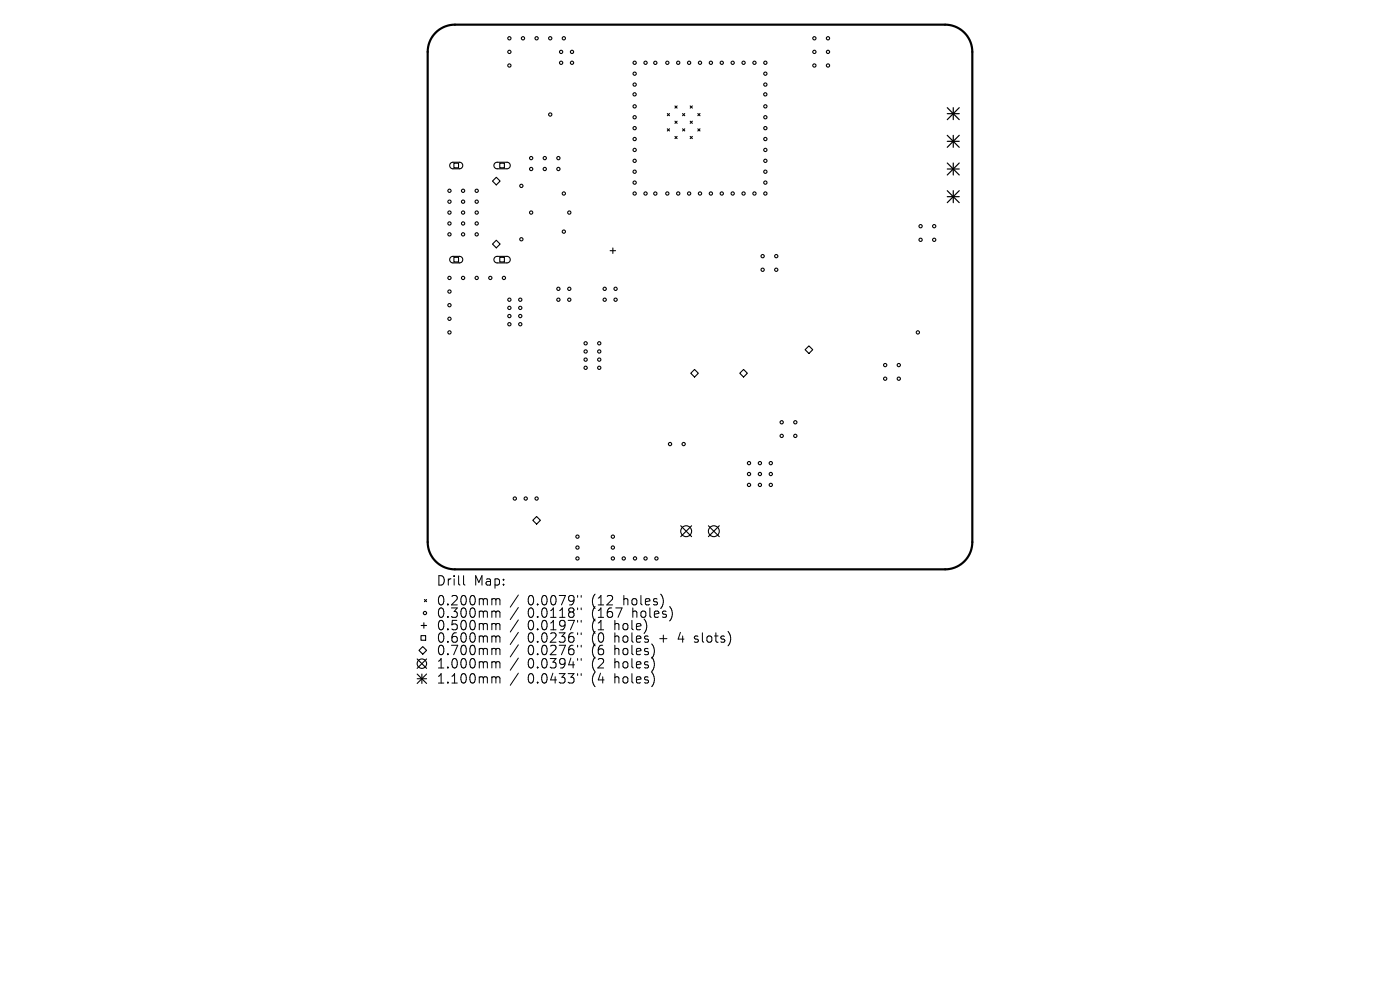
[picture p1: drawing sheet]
<svg xmlns="http://www.w3.org/2000/svg" width="297mm" height="210mm" viewBox="0 0 297 210" stroke-linecap="round" stroke-linejoin="round" font-family="sans-serif">
<defs><g id="words">
<g font-size="2.8">
<text x="92.5" y="124.5">Drill</text>
<text x="100.5" y="124.5">Map:</text>
<text x="92.5" y="128.7">0.200mm</text>
<text x="92.5" y="131.3">0.300mm</text>
<text x="111.9" y="128.7">0.0079&quot;</text>
<text x="111.9" y="131.3">0.0118&quot;</text>
<text x="125.7" y="128.7">(12</text>
<text x="125.7" y="131.3">(167</text>
<text x="132.5" y="128.7">holes)</text>
<text x="134.4" y="131.3">holes)</text>
<text x="92.5" y="134">0.500mm</text>
<text x="92.5" y="136.6">0.600mm</text>
<text x="111.9" y="134">0.0197&quot;</text>
<text x="111.9" y="136.6">0.0236&quot;</text>
<text x="125.7" y="134">(1</text>
<text x="125.7" y="136.6">(0</text>
<text x="130.6" y="134">hole)</text>
<text x="130.6" y="136.6">holes</text>
<text x="140.4" y="136.6">+</text>
<text x="144.6" y="136.6">4</text>
<text x="148.2" y="136.6">slots)</text>
<text x="92.5" y="139.3">0.700mm</text>
<text x="92.5" y="142.1">1.000mm</text>
<text x="111.9" y="139.3">0.0276&quot;</text>
<text x="111.9" y="142.1">0.0394&quot;</text>
<text x="125.7" y="139.3">(6</text>
<text x="125.7" y="142.1">(2</text>
<text x="130.6" y="139.3">holes)</text>
<text x="130.6" y="142.1">holes)</text>
<text x="92.5" y="145.3">1.100mm</text>
<text x="111.9" y="145.3">0.0433&quot;</text>
<text x="125.7" y="145.3">(4</text>
<text x="130.6" y="145.3">holes)</text>
</g>
</g></defs>
<path d="M92.4 6.9a5.8 5.8 0 0 1 4.1-1.7h104a5.8 5.8 0 0 1 5.8 5.8v104a5.8 5.8 0 0 1-5.8 5.8h-104a5.8 5.8 0 0 1-5.8-5.8v-104a5.8 5.8 0 0 1 1.7-4.1z" fill="none" stroke="#000" stroke-width=".46"/>
<g fill="none" stroke="#000" stroke-width=".23">
<path d="M95.6 34.6l.4-.2h1.5a.69 .69 0 0 1 .7 .7 .69 .69 0 0 1-.7 .7h-1.4a.69 .69 0 0 1-.6-.4 .69 .69 0 0 1 .1-.8zM96.3 34.6h1v1h-1zM104.5 38.4l.8-.8 .8 .8-.8 .8zM105 34.6l.4-.2h2.2a.69 .69 0 0 1 .6 .7 .69 .69 0 0 1-.6 .7h-2.1a.69 .69 0 0 1-.7-.4 .69 .69 0 0 1 .2-.8zM106 34.6h1v1h-1zM141.6 24.1l.4 .4M141.6 27.3l.4 .5M142 24.1l-.4 .4M142 27.3l-.4 .5M143.2 25.7l.4 .5M143.2 28.9l.4 .5M143.2 22.5l.4 .4"/>
<path d="M143.6 22.5l-.4 .4M143.6 25.7l-.4 .5M143.6 28.9l-.4 .5M144.8 27.3l.5 .5M144.8 24.1l.5 .4M145.3 24.1l-.5 .4M145.3 27.3l-.5 .5M146.4 28.9l.5 .5M146.4 25.7l.5 .5M146.4 22.5l.5 .4M146.9 22.5l-.5 .4M146.9 25.7l-.5 .5"/>
<path d="M146.9 28.9l-.5 .5M148 27.3l.5 .5M148 24.1l.5 .4M148.5 24.1l-.5 .4M148.5 27.3l-.5 .5M95.6 54.6l.4-.2h1.5a.69 .69 0 0 1 .7 .7 .69 .69 0 0 1-.7 .7h-1.4a.69 .69 0 0 1-.6-.5 .69 .69 0 0 1 .1-.7zM96.3 54.6h1v1h-1zM104.5 51.8l.8-.8 .8 .8-.8 .8zM105 54.6l.4-.2h2.2a.69 .69 0 0 1 .6 .7 .69 .69 0 0 1-.6 .7h-2.1a.69 .69 0 0 1-.7-.5 .69 .69 0 0 1 .2-.7zM106 54.6h1v1h-1zM129.4 53.2h1.2M130 52.6v1.2"/>
<path d="M146.5 79.2l.8-.8 .9 .8-.9 .8zM156.9 79.2l.8-.8 .9 .8-.9 .8zM171.6 73.4l.8 .8-.8 .8-.8-.8zM113 110.4l.8-.8 .8 .8-.8 .8zM144.4 111.5l2.3 2.3M146.7 111.5l-2.3 2.3M150.3 111.5l2.3 2.3M152.6 111.5l-2.3 2.3M88.5 139.8l2 2M88.9 138l.8-.8 .8 .8-.8 .8zM89.3 134.8h1v1h-1zM89.3 132.7h1.2"/>
<path d="M89.9 132.1v1.2M90 127.2l.5 .4M90.5 127.2l-.5 .4M90.5 139.8l-2 2M88.5 143l2 2M88.5 144h2M89.5 143v2M90.5 143l-2 2"/>
<circle cx="108.1" cy="11" r=".35"/>
<circle cx="108.1" cy="13.9" r=".35"/>
<circle cx="108.1" cy="8.1" r=".35"/>
<circle cx="110.9" cy="8.1" r=".35"/>
<circle cx="113.8" cy="8.1" r=".35"/>
<circle cx="116.7" cy="8.1" r=".35"/>
<circle cx="119" cy="11" r=".35"/>
<circle cx="119" cy="13.3" r=".35"/>
<circle cx="119.6" cy="8.1" r=".35"/>
<circle cx="121.3" cy="11" r=".35"/>
<circle cx="121.3" cy="13.3" r=".35"/>
<circle cx="134.6" cy="17.9" r=".35"/>
<circle cx="134.6" cy="15.6" r=".35"/>
<circle cx="134.6" cy="13.3" r=".35"/>
<circle cx="136.9" cy="13.3" r=".35"/>
<circle cx="139" cy="13.3" r=".35"/>
<circle cx="141.6" cy="13.3" r=".35"/>
<circle cx="143.9" cy="13.3" r=".35"/>
<circle cx="146.2" cy="13.3" r=".35"/>
<circle cx="148.5" cy="13.3" r=".35"/>
<circle cx="150.8" cy="13.3" r=".35"/>
<circle cx="153.1" cy="13.3" r=".35"/>
<circle cx="155.4" cy="13.3" r=".35"/>
<circle cx="157.7" cy="13.3" r=".35"/>
<circle cx="160.1" cy="13.3" r=".35"/>
<circle cx="162.4" cy="17.9" r=".35"/>
<circle cx="162.4" cy="15.6" r=".35"/>
<circle cx="162.4" cy="13.3" r=".35"/>
<circle cx="172.8" cy="11" r=".35"/>
<circle cx="172.8" cy="13.9" r=".35"/>
<circle cx="172.8" cy="8.1" r=".35"/>
<circle cx="175.7" cy="11" r=".35"/>
<circle cx="175.7" cy="13.9" r=".35"/>
<circle cx="175.7" cy="8.1" r=".35"/>
<circle cx="110.6" cy="39.4" r=".35"/>
<circle cx="112.7" cy="35.8" r=".35"/>
<circle cx="112.7" cy="33.5" r=".35"/>
<circle cx="115.6" cy="35.8" r=".35"/>
<circle cx="115.6" cy="33.5" r=".35"/>
<circle cx="116.7" cy="24.3" r=".35"/>
<circle cx="118.5" cy="35.8" r=".35"/>
<circle cx="118.5" cy="33.5" r=".35"/>
<circle cx="134.6" cy="20" r=".35"/>
<circle cx="134.6" cy="36.4" r=".35"/>
<circle cx="134.6" cy="31.8" r=".35"/>
<circle cx="134.6" cy="22.6" r=".35"/>
<circle cx="134.6" cy="29.5" r=".35"/>
<circle cx="134.6" cy="24.9" r=".35"/>
<circle cx="134.6" cy="34.1" r=".35"/>
<circle cx="134.6" cy="27.2" r=".35"/>
<circle cx="134.6" cy="38.7" r=".35"/>
<circle cx="162.4" cy="20" r=".35"/>
<circle cx="162.4" cy="36.4" r=".35"/>
<circle cx="162.4" cy="31.8" r=".35"/>
<circle cx="162.4" cy="22.6" r=".35"/>
<circle cx="162.4" cy="29.5" r=".35"/>
<circle cx="162.4" cy="24.9" r=".35"/>
<circle cx="162.4" cy="34.1" r=".35"/>
<circle cx="162.4" cy="27.2" r=".35"/>
<circle cx="162.4" cy="38.7" r=".35"/>
<circle cx="95.4" cy="42.8" r=".35"/>
<circle cx="95.4" cy="47.4" r=".35"/>
<circle cx="95.4" cy="49.7" r=".35"/>
<circle cx="95.4" cy="40.5" r=".35"/>
<circle cx="95.4" cy="59" r=".35"/>
<circle cx="95.4" cy="45.1" r=".35"/>
<circle cx="98.2" cy="42.8" r=".35"/>
<circle cx="98.2" cy="49.7" r=".35"/>
<circle cx="98.2" cy="47.4" r=".35"/>
<circle cx="98.2" cy="40.5" r=".35"/>
<circle cx="98.2" cy="59" r=".35"/>
<circle cx="98.2" cy="45.1" r=".35"/>
<circle cx="101.1" cy="42.8" r=".35"/>
<circle cx="101.1" cy="47.4" r=".35"/>
<circle cx="101.1" cy="49.7" r=".35"/>
<circle cx="101.1" cy="40.5" r=".35"/>
<circle cx="101.1" cy="59" r=".35"/>
<circle cx="101.1" cy="45.1" r=".35"/>
<circle cx="104" cy="59" r=".35"/>
<circle cx="106.9" cy="59" r=".35"/>
<circle cx="110.6" cy="50.8" r=".35"/>
<circle cx="112.7" cy="45.1" r=".35"/>
<circle cx="119.6" cy="41" r=".35"/>
<circle cx="119.6" cy="49.1" r=".35"/>
<circle cx="120.8" cy="45.1" r=".35"/>
<circle cx="134.6" cy="41" r=".35"/>
<circle cx="136.9" cy="41" r=".35"/>
<circle cx="139" cy="41.1" r=".35"/>
<circle cx="141.6" cy="41" r=".35"/>
<circle cx="143.9" cy="41" r=".35"/>
<circle cx="146.2" cy="41" r=".35"/>
<circle cx="148.5" cy="41" r=".35"/>
<circle cx="150.8" cy="41" r=".35"/>
<circle cx="153.1" cy="41" r=".35"/>
<circle cx="155.4" cy="41" r=".35"/>
<circle cx="157.7" cy="41" r=".35"/>
<circle cx="160.1" cy="41" r=".35"/>
<circle cx="161.8" cy="57.2" r=".35"/>
<circle cx="161.8" cy="54.3" r=".35"/>
<circle cx="162.4" cy="41" r=".35"/>
<circle cx="164.7" cy="57.2" r=".35"/>
<circle cx="164.7" cy="54.3" r=".35"/>
<circle cx="195.3" cy="48" r=".35"/>
<circle cx="195.3" cy="50.9" r=".35"/>
<circle cx="198.2" cy="48" r=".35"/>
<circle cx="198.2" cy="50.9" r=".35"/>
<circle cx="95.4" cy="67.6" r=".35"/>
<circle cx="95.4" cy="64.7" r=".35"/>
<circle cx="95.4" cy="61.8" r=".35"/>
<circle cx="95.4" cy="70.5" r=".35"/>
<circle cx="108.1" cy="63.6" r=".35"/>
<circle cx="108.1" cy="68.8" r=".35"/>
<circle cx="108.1" cy="65.3" r=".35"/>
<circle cx="108.1" cy="67" r=".35"/>
<circle cx="110.4" cy="63.6" r=".35"/>
<circle cx="110.4" cy="68.8" r=".35"/>
<circle cx="110.4" cy="65.3" r=".35"/>
<circle cx="110.4" cy="67" r=".35"/>
<circle cx="118.5" cy="63.6" r=".35"/>
<circle cx="118.5" cy="61.3" r=".35"/>
<circle cx="120.8" cy="63.6" r=".35"/>
<circle cx="120.8" cy="61.3" r=".35"/>
<circle cx="124.2" cy="72.8" r=".35"/>
<circle cx="124.2" cy="78" r=".35"/>
<circle cx="124.2" cy="76.3" r=".35"/>
<circle cx="124.2" cy="74.6" r=".35"/>
<circle cx="127.1" cy="72.8" r=".35"/>
<circle cx="127.1" cy="78" r=".35"/>
<circle cx="127.1" cy="76.3" r=".35"/>
<circle cx="127.1" cy="74.6" r=".35"/>
<circle cx="128.3" cy="63.6" r=".35"/>
<circle cx="128.3" cy="61.3" r=".35"/>
<circle cx="130.6" cy="63.6" r=".35"/>
<circle cx="130.6" cy="61.3" r=".35"/>
<circle cx="187.8" cy="77.4" r=".35"/>
<circle cx="190.7" cy="77.4" r=".35"/>
<circle cx="194.7" cy="70.5" r=".35"/>
<circle cx="142.1" cy="94.2" r=".35"/>
<circle cx="145" cy="94.2" r=".35"/>
<circle cx="158.9" cy="98.2" r=".35"/>
<circle cx="161.2" cy="98.2" r=".35"/>
<circle cx="163.5" cy="98.2" r=".35"/>
<circle cx="165.8" cy="89.6" r=".35"/>
<circle cx="165.8" cy="92.5" r=".35"/>
<circle cx="168.7" cy="89.6" r=".35"/>
<circle cx="168.7" cy="92.5" r=".35"/>
<circle cx="187.8" cy="80.3" r=".35"/>
<circle cx="190.7" cy="80.3" r=".35"/>
<circle cx="109.2" cy="105.8" r=".35"/>
<circle cx="111.5" cy="105.8" r=".35"/>
<circle cx="113.8" cy="105.8" r=".35"/>
<circle cx="122.5" cy="118.5" r=".35"/>
<circle cx="122.5" cy="116.2" r=".35"/>
<circle cx="122.5" cy="113.8" r=".35"/>
<circle cx="130" cy="118.5" r=".35"/>
<circle cx="130" cy="116.2" r=".35"/>
<circle cx="130" cy="113.8" r=".35"/>
<circle cx="132.3" cy="118.5" r=".35"/>
<circle cx="134.7" cy="118.4" r=".35"/>
<circle cx="136.9" cy="118.5" r=".35"/>
<circle cx="139.3" cy="118.5" r=".35"/>
<circle cx="145.6" cy="112.7" r="1.16"/>
<circle cx="151.4" cy="112.7" r="1.16"/>
<circle cx="158.9" cy="100.6" r=".35"/>
<circle cx="158.9" cy="102.9" r=".35"/>
<circle cx="161.2" cy="100.6" r=".35"/>
<circle cx="161.2" cy="102.9" r=".35"/>
<circle cx="163.5" cy="100.6" r=".35"/>
<circle cx="163.5" cy="102.9" r=".35"/>
<circle cx="90.2" cy="130" r=".35"/>
<circle cx="89.5" cy="140.8" r="1"/>
</g>
<g fill="none" stroke="#000" stroke-width=".25">
<path d="M201 22.8l2.5 2.6M201 24.1h2.5M201 28.7l2.5 2.6M201 30h2.5M201 34.6l2.5 2.5M201 35.8h2.5M202.2 22.8v2.6M202.2 28.7v2.6M202.2 34.6v2.5M203.5 22.8l-2.5 2.6M203.5 28.7l-2.5 2.6M203.5 34.6l-2.5 2.5"/>
<path d="M201 40.4l2.5 2.6M201 41.7h2.5M202.2 40.4v2.6M203.5 40.4l-2.5 2.6"/>
</g>
<g fill="none" stroke="#000" stroke-width=".21">
<path d="M98.3 122.1v1.7l.3 .3M104.6 127h.3l.3 .3M104.6 129.6h.3l.3 .3M104.6 132.3l.5 .1 .1 .2M104.6 134.9l.5 .1 .1 .2M104.6 137.5l.5 .1 .1 .2M105.2 127.3l.3-.3 .5 .1 .1 1.2M105.2 127.3v1M105.2 129.9v1.1M105.2 132.6v1M105.2 135.2v1M105.2 137.8v1.1"/>
<path d="M105.2 129.9l.3-.3 .5 .1 .1 1.3M105.2 132.6l.3-.3 .5 .1 .1 1.2M105.2 135.2l.3-.3 .5 .1 .1 1.2M105.2 137.8l.3-.3 .5 .1 .1 1.3M110 126.2l-1.8 2.6M110 128.9l-1.8 2.5M110 131.5l-1.8 2.6M110 134.1l-1.8 2.6M110 136.8l-1.8 2.6M110 139.6l-1.8 2.6M122.5 126.3v.4M122.5 129v.3"/>
<path d="M122.5 131.6v.4M122.5 134.2v.4M122.5 136.9v.4M122.5 139.7v.4M123.3 126.3v.4M123.3 129v.3M123.3 131.6v.4M123.3 134.2v.4M123.3 136.9v.4M123.3 139.7v.4M147.3 136.1l.2 .1M147.4 135v.5"/>
<path d="M104.6 140.4l.5 .1 .1 .1M104.6 143.6h.3l.3 .2M105.2 140.6v1.1M105.2 143.8v1.1M105.2 140.6l.3-.2 .5 .1 .1 1.2M105.2 143.8l.3-.2 .5 .1 .1 1.2M110 142.8l-1.8 2.6M122.5 142.9v.4M123.3 142.9v.4"/>
</g>
<use href="#words"/>
</svg>
